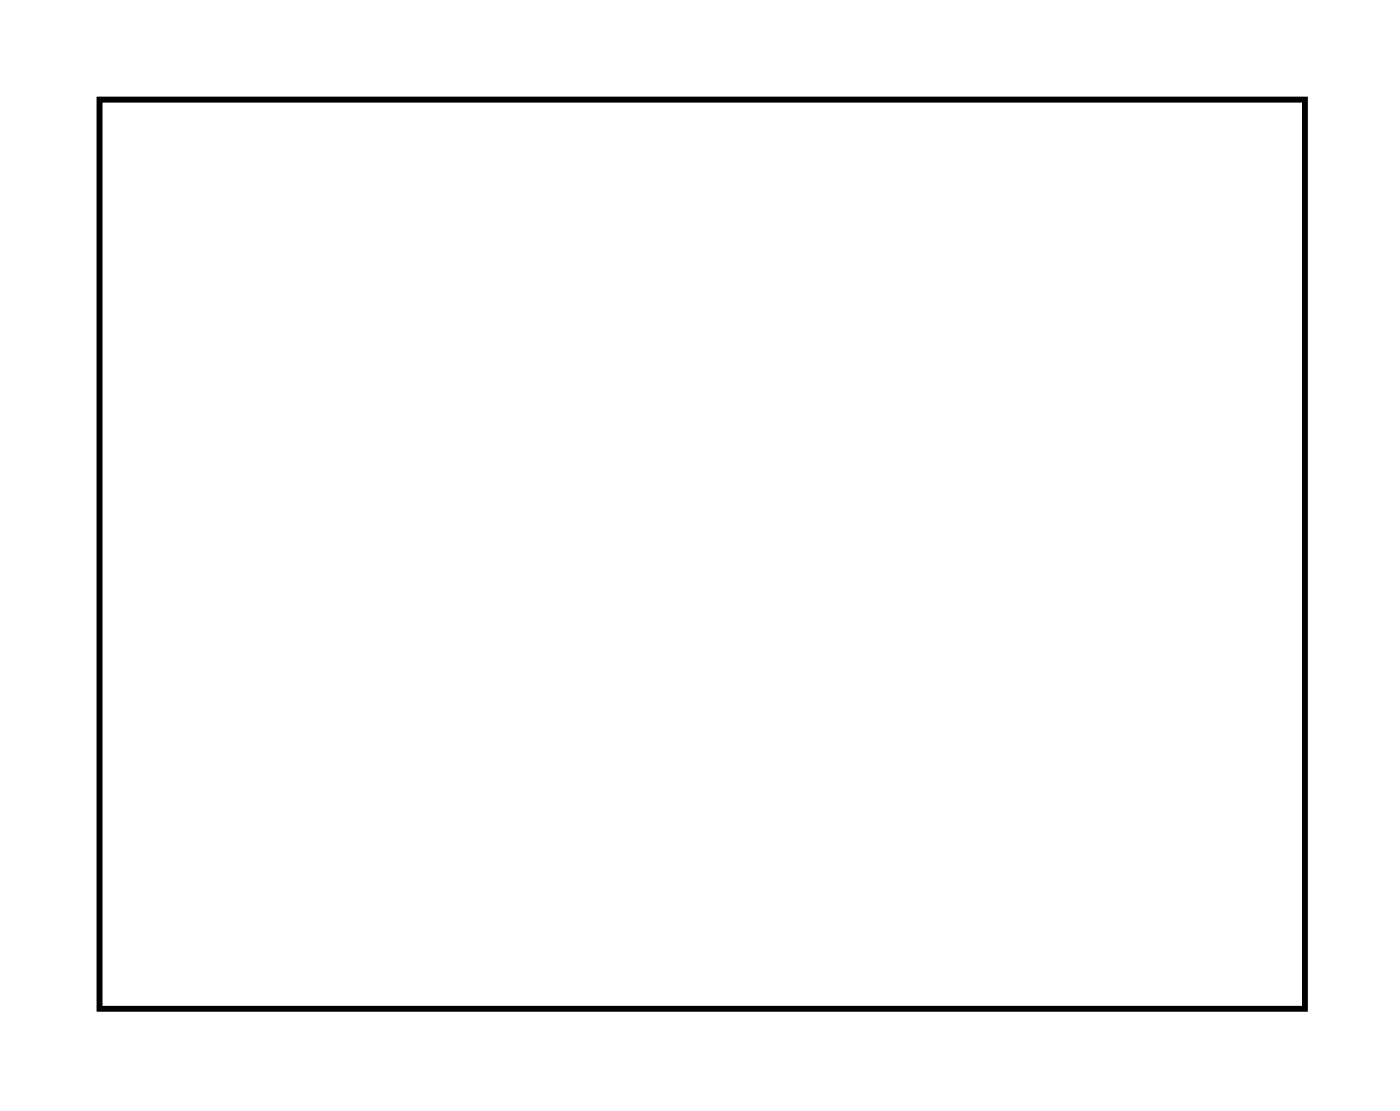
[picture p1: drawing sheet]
<svg xmlns="http://www.w3.org/2000/svg" width="51mm" height="41mm" viewBox="0 0 51 41" stroke-linecap="round" stroke-linejoin="round" font-family="sans-serif">
<path d="M3.6 3.6h44.1v33.2h-44.1z" fill="none" stroke="#000" stroke-width=".2"/>
<path d="M3.6 3.6h44.1v33.2h-44.1zM3.6 3.6v33.2h44.1v-33.2z" fill="#000"/>
<circle cx="9.1" cy="29.2" r=".72" fill="#fff"/>
<circle cx="9.1" cy="29.2" r=".72" fill="none" stroke="#fff" stroke-width=".69" stroke-linecap="butt"/>
<path d="M8.4 28.5h1.5v1.4h-1.5z" fill="#fff"/>
<path d="M8.4 28.5h1.5v1.4h-1.5z" fill="none" stroke="#fff" stroke-width=".69" stroke-linecap="butt"/>
<circle cx="9.1" cy="26.7" r=".72" fill="#fff"/>
<circle cx="9.1" cy="26.7" r=".72" fill="none" stroke="#fff" stroke-width=".69" stroke-linecap="butt"/>
<circle cx="9.1" cy="24.1" r=".72" fill="#fff"/>
<circle cx="9.1" cy="24.1" r=".72" fill="none" stroke="#fff" stroke-width=".69" stroke-linecap="butt"/>
<circle cx="9.1" cy="21.6" r=".72" fill="#fff"/>
<circle cx="9.1" cy="21.6" r=".72" fill="none" stroke="#fff" stroke-width=".69" stroke-linecap="butt"/>
<circle cx="8.7" cy="10" r=".74" fill="#fff"/>
<circle cx="8.7" cy="10" r=".74" fill="none" stroke="#fff" stroke-width=".69" stroke-linecap="butt"/>
<circle cx="11.2" cy="10" r=".74" fill="#fff"/>
<circle cx="11.2" cy="10" r=".74" fill="none" stroke="#fff" stroke-width=".69" stroke-linecap="butt"/>
<circle cx="13.8" cy="10" r=".74" fill="#fff"/>
<circle cx="13.8" cy="10" r=".74" fill="none" stroke="#fff" stroke-width=".69" stroke-linecap="butt"/>
<circle cx="16.3" cy="10" r=".74" fill="#fff"/>
<circle cx="16.3" cy="10" r=".74" fill="none" stroke="#fff" stroke-width=".69" stroke-linecap="butt"/>
<circle cx="18.9" cy="10" r=".74" fill="#fff"/>
<circle cx="18.9" cy="10" r=".74" fill="none" stroke="#fff" stroke-width=".69" stroke-linecap="butt"/>
<circle cx="21.4" cy="10" r=".74" fill="#fff"/>
<circle cx="21.4" cy="10" r=".74" fill="none" stroke="#fff" stroke-width=".69" stroke-linecap="butt"/>
<circle cx="23.9" cy="10" r=".74" fill="#fff"/>
<circle cx="23.9" cy="10" r=".74" fill="none" stroke="#fff" stroke-width=".69" stroke-linecap="butt"/>
<circle cx="26.5" cy="10" r=".74" fill="#fff"/>
<circle cx="26.5" cy="10" r=".74" fill="none" stroke="#fff" stroke-width=".69" stroke-linecap="butt"/>
<circle cx="29" cy="10" r=".74" fill="#fff"/>
<circle cx="29" cy="10" r=".74" fill="none" stroke="#fff" stroke-width=".69" stroke-linecap="butt"/>
<circle cx="31.6" cy="10" r=".74" fill="#fff"/>
<circle cx="31.6" cy="10" r=".74" fill="none" stroke="#fff" stroke-width=".69" stroke-linecap="butt"/>
<circle cx="34.1" cy="10" r=".74" fill="#fff"/>
<circle cx="34.1" cy="10" r=".74" fill="none" stroke="#fff" stroke-width=".69" stroke-linecap="butt"/>
<circle cx="36.6" cy="10" r=".74" fill="#fff"/>
<circle cx="36.6" cy="10" r=".74" fill="none" stroke="#fff" stroke-width=".69" stroke-linecap="butt"/>
<circle cx="39.2" cy="10" r=".74" fill="#fff"/>
<circle cx="39.2" cy="10" r=".74" fill="none" stroke="#fff" stroke-width=".69" stroke-linecap="butt"/>
<circle cx="8.7" cy="12.5" r=".74" fill="#fff"/>
<circle cx="8.7" cy="12.5" r=".74" fill="none" stroke="#fff" stroke-width=".69" stroke-linecap="butt"/>
<circle cx="11.2" cy="12.5" r=".74" fill="#fff"/>
<circle cx="11.2" cy="12.5" r=".74" fill="none" stroke="#fff" stroke-width=".69" stroke-linecap="butt"/>
<circle cx="13.8" cy="12.5" r=".74" fill="#fff"/>
<circle cx="13.8" cy="12.5" r=".74" fill="none" stroke="#fff" stroke-width=".69" stroke-linecap="butt"/>
<circle cx="16.3" cy="12.5" r=".74" fill="#fff"/>
<circle cx="16.3" cy="12.5" r=".74" fill="none" stroke="#fff" stroke-width=".69" stroke-linecap="butt"/>
<circle cx="18.9" cy="12.5" r=".74" fill="#fff"/>
<circle cx="18.9" cy="12.5" r=".74" fill="none" stroke="#fff" stroke-width=".69" stroke-linecap="butt"/>
<circle cx="21.4" cy="12.5" r=".74" fill="#fff"/>
<circle cx="21.4" cy="12.5" r=".74" fill="none" stroke="#fff" stroke-width=".69" stroke-linecap="butt"/>
<circle cx="23.9" cy="12.5" r=".74" fill="#fff"/>
<circle cx="23.9" cy="12.5" r=".74" fill="none" stroke="#fff" stroke-width=".69" stroke-linecap="butt"/>
<circle cx="26.5" cy="12.5" r=".74" fill="#fff"/>
<circle cx="26.5" cy="12.5" r=".74" fill="none" stroke="#fff" stroke-width=".69" stroke-linecap="butt"/>
<circle cx="29" cy="12.5" r=".74" fill="#fff"/>
<circle cx="29" cy="12.5" r=".74" fill="none" stroke="#fff" stroke-width=".69" stroke-linecap="butt"/>
<circle cx="31.6" cy="12.5" r=".74" fill="#fff"/>
<circle cx="31.6" cy="12.5" r=".74" fill="none" stroke="#fff" stroke-width=".69" stroke-linecap="butt"/>
<circle cx="34.1" cy="12.5" r=".74" fill="#fff"/>
<circle cx="34.1" cy="12.5" r=".74" fill="none" stroke="#fff" stroke-width=".69" stroke-linecap="butt"/>
<circle cx="36.6" cy="12.5" r=".74" fill="#fff"/>
<circle cx="36.6" cy="12.5" r=".74" fill="none" stroke="#fff" stroke-width=".69" stroke-linecap="butt"/>
<circle cx="39.2" cy="12.5" r=".74" fill="#fff"/>
<circle cx="39.2" cy="12.5" r=".74" fill="none" stroke="#fff" stroke-width=".69" stroke-linecap="butt"/>
<path d="M35.5 19.8h1.4v1.4h-1.4z" fill="#fff"/>
<path d="M35.5 19.8h1.4v1.4h-1.4z" fill="none" stroke="#fff" stroke-width=".76" stroke-linecap="butt"/>
<circle cx="36.2" cy="20.5" r=".7" fill="#fff"/>
<circle cx="36.2" cy="20.5" r=".7" fill="none" stroke="#fff" stroke-width=".76" stroke-linecap="butt"/>
<circle cx="36.2" cy="28.1" r=".7" fill="#fff"/>
<circle cx="36.2" cy="28.1" r=".7" fill="none" stroke="#fff" stroke-width=".76" stroke-linecap="butt"/>
<circle cx="33.7" cy="20.5" r=".7" fill="#fff"/>
<circle cx="33.7" cy="20.5" r=".7" fill="none" stroke="#fff" stroke-width=".76" stroke-linecap="butt"/>
<circle cx="33.7" cy="28.1" r=".7" fill="#fff"/>
<circle cx="33.7" cy="28.1" r=".7" fill="none" stroke="#fff" stroke-width=".76" stroke-linecap="butt"/>
<circle cx="31.1" cy="20.5" r=".7" fill="#fff"/>
<circle cx="31.1" cy="20.5" r=".7" fill="none" stroke="#fff" stroke-width=".76" stroke-linecap="butt"/>
<circle cx="31.1" cy="28.1" r=".7" fill="#fff"/>
<circle cx="31.1" cy="28.1" r=".7" fill="none" stroke="#fff" stroke-width=".76" stroke-linecap="butt"/>
<circle cx="28.6" cy="20.5" r=".7" fill="#fff"/>
<circle cx="28.6" cy="20.5" r=".7" fill="none" stroke="#fff" stroke-width=".76" stroke-linecap="butt"/>
<circle cx="28.6" cy="28.1" r=".7" fill="#fff"/>
<circle cx="28.6" cy="28.1" r=".7" fill="none" stroke="#fff" stroke-width=".76" stroke-linecap="butt"/>
<circle cx="26.1" cy="20.5" r=".7" fill="#fff"/>
<circle cx="26.1" cy="20.5" r=".7" fill="none" stroke="#fff" stroke-width=".76" stroke-linecap="butt"/>
<circle cx="26.1" cy="28.1" r=".7" fill="#fff"/>
<circle cx="26.1" cy="28.1" r=".7" fill="none" stroke="#fff" stroke-width=".76" stroke-linecap="butt"/>
<circle cx="23.5" cy="20.5" r=".7" fill="#fff"/>
<circle cx="23.5" cy="20.5" r=".7" fill="none" stroke="#fff" stroke-width=".76" stroke-linecap="butt"/>
<circle cx="23.5" cy="28.1" r=".7" fill="#fff"/>
<circle cx="23.5" cy="28.1" r=".7" fill="none" stroke="#fff" stroke-width=".76" stroke-linecap="butt"/>
<circle cx="21" cy="20.5" r=".7" fill="#fff"/>
<circle cx="21" cy="20.5" r=".7" fill="none" stroke="#fff" stroke-width=".76" stroke-linecap="butt"/>
<circle cx="21" cy="28.1" r=".7" fill="#fff"/>
<circle cx="21" cy="28.1" r=".7" fill="none" stroke="#fff" stroke-width=".76" stroke-linecap="butt"/>
<circle cx="18.4" cy="20.5" r=".7" fill="#fff"/>
<circle cx="18.4" cy="20.5" r=".7" fill="none" stroke="#fff" stroke-width=".76" stroke-linecap="butt"/>
<circle cx="18.4" cy="28.1" r=".7" fill="#fff"/>
<circle cx="18.4" cy="28.1" r=".7" fill="none" stroke="#fff" stroke-width=".76" stroke-linecap="butt"/>
<path d="M43.4 33.4h1.5v1.5h-1.5z" fill="#fff"/>
<path d="M43.4 33.4h1.5v1.5h-1.5z" fill="none" stroke="#fff" stroke-width=".76" stroke-linecap="butt"/>
<circle cx="44.1" cy="34.1" r=".74" fill="#fff"/>
<circle cx="44.1" cy="34.1" r=".74" fill="none" stroke="#fff" stroke-width=".76" stroke-linecap="butt"/>
<circle cx="44.1" cy="31.6" r=".74" fill="#fff"/>
<circle cx="44.1" cy="31.6" r=".74" fill="none" stroke="#fff" stroke-width=".76" stroke-linecap="butt"/>
<circle cx="44.1" cy="29.1" r=".74" fill="#fff"/>
<circle cx="44.1" cy="29.1" r=".74" fill="none" stroke="#fff" stroke-width=".76" stroke-linecap="butt"/>
<path d="M40.4 33.4h1.5v1.5h-1.5z" fill="#fff"/>
<path d="M40.4 33.4h1.5v1.5h-1.5z" fill="none" stroke="#fff" stroke-width=".76" stroke-linecap="butt"/>
<circle cx="41.1" cy="34.1" r=".74" fill="#fff"/>
<circle cx="41.1" cy="34.1" r=".74" fill="none" stroke="#fff" stroke-width=".76" stroke-linecap="butt"/>
<circle cx="41.1" cy="31.6" r=".74" fill="#fff"/>
<circle cx="41.1" cy="31.6" r=".74" fill="none" stroke="#fff" stroke-width=".76" stroke-linecap="butt"/>
<circle cx="41.1" cy="29.1" r=".74" fill="#fff"/>
<circle cx="41.1" cy="29.1" r=".74" fill="none" stroke="#fff" stroke-width=".76" stroke-linecap="butt"/>
<path d="M29.9 31.4h1.5v1.5h-1.5z" fill="#fff"/>
<path d="M29.9 31.4h1.5v1.5h-1.5z" fill="none" stroke="#fff" stroke-width=".76" stroke-linecap="butt"/>
<circle cx="30.7" cy="32.1" r=".74" fill="#fff"/>
<circle cx="30.7" cy="32.1" r=".74" fill="none" stroke="#fff" stroke-width=".76" stroke-linecap="butt"/>
<circle cx="28.1" cy="32.1" r=".74" fill="#fff"/>
<circle cx="28.1" cy="32.1" r=".74" fill="none" stroke="#fff" stroke-width=".76" stroke-linecap="butt"/>
<path d="M29.9 16.4h1.5v1.5h-1.5z" fill="#fff"/>
<path d="M29.9 16.4h1.5v1.5h-1.5z" fill="none" stroke="#fff" stroke-width=".76" stroke-linecap="butt"/>
<circle cx="30.7" cy="17.1" r=".74" fill="#fff"/>
<circle cx="30.7" cy="17.1" r=".74" fill="none" stroke="#fff" stroke-width=".76" stroke-linecap="butt"/>
<circle cx="28.1" cy="17.1" r=".74" fill="#fff"/>
<circle cx="28.1" cy="17.1" r=".74" fill="none" stroke="#fff" stroke-width=".76" stroke-linecap="butt"/>
<path d="M18.4 31.4h1.5v1.5h-1.5z" fill="#fff"/>
<path d="M18.4 31.4h1.5v1.5h-1.5z" fill="none" stroke="#fff" stroke-width=".76" stroke-linecap="butt"/>
<circle cx="19.1" cy="32.1" r=".74" fill="#fff"/>
<circle cx="19.1" cy="32.1" r=".74" fill="none" stroke="#fff" stroke-width=".76" stroke-linecap="butt"/>
<circle cx="16.6" cy="32.1" r=".74" fill="#fff"/>
<circle cx="16.6" cy="32.1" r=".74" fill="none" stroke="#fff" stroke-width=".76" stroke-linecap="butt"/>
</svg>
